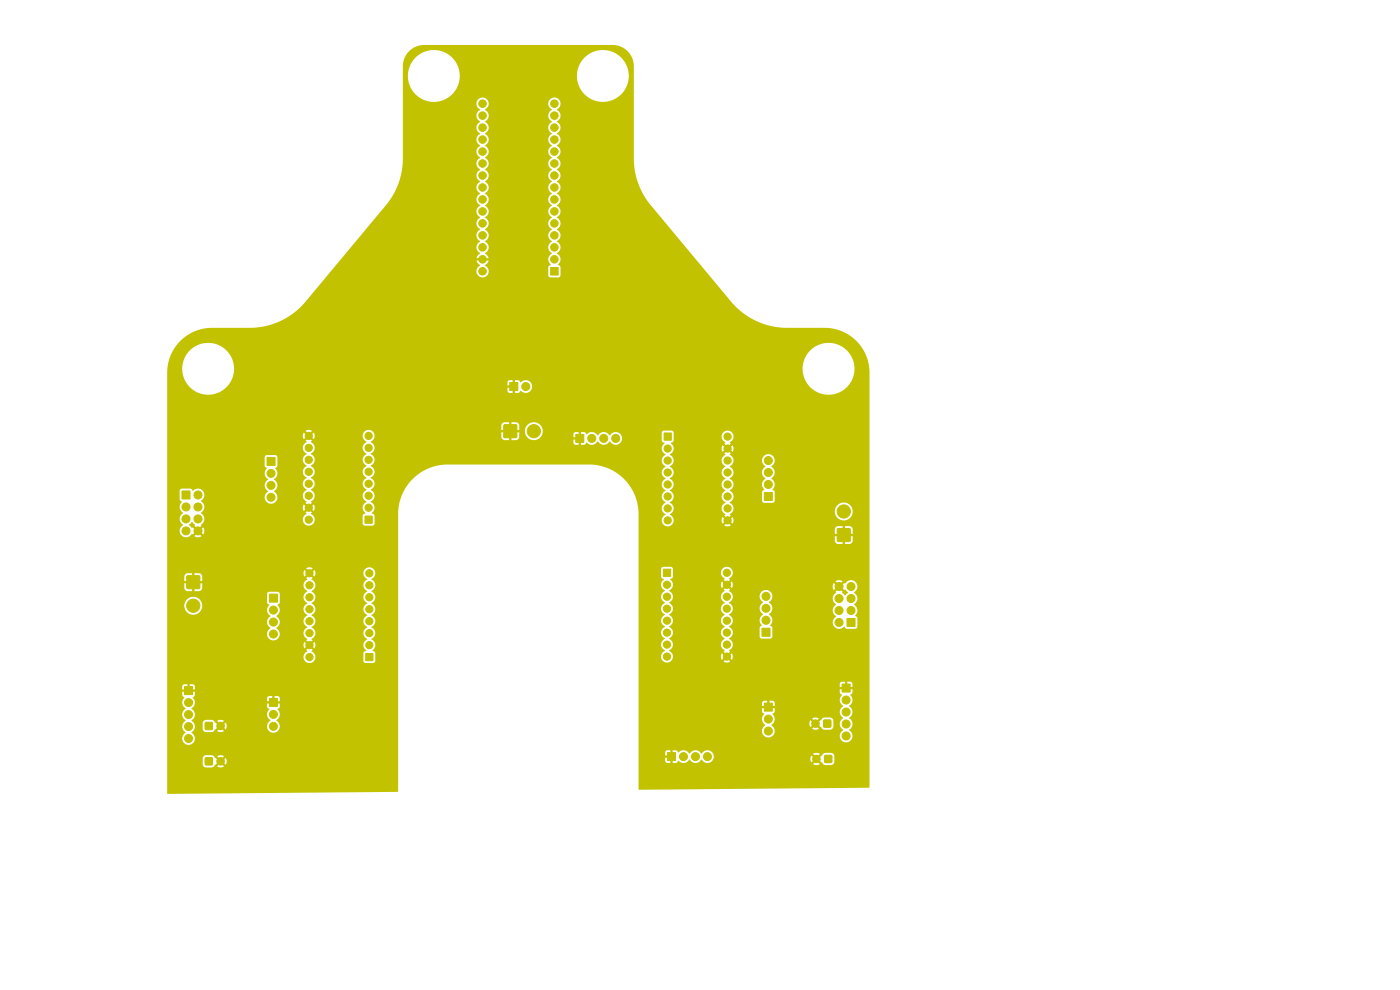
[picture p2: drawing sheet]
<svg xmlns="http://www.w3.org/2000/svg" width="297mm" height="210mm" viewBox="0 0 297 210" stroke-linecap="round" stroke-linejoin="round" font-family="sans-serif">
<g fill="#c2c200" stroke="#c2c200" stroke-width=".21">
<path d="M141.6 159.7h1.7v1.7h-1.7z"/>
<path d="M179.7 131.2h1.7v1.7h-1.7z"/>
<path d="M43.6 153.3h1.4v1.4h-1.4z"/>
<path d="M57.1 126h1.7v1.7h-1.7z"/>
<path d="M39.7 122.2h2.6v2.6h-2.6z"/>
<path d="M122.1 92.2h1.8v1.7h-1.8z"/>
<path d="M175 160.3h1.4v1.4h-1.4z"/>
<path d="M77.4 109.5h1.6v1.5h-1.6z"/>
<path d="M108.1 81.2h1.7v1.7h-1.7z"/>
<path d="M106.9 90.1h2.7v2.7h-2.7z"/>
<path d="M56.7 97h1.7v1.7h-1.7z"/>
<path d="M77.6 138.6h1.5v1.6h-1.5z"/>
<path d="M174.8 152.8h1.4v1.4h-1.4z"/>
<path d="M57.1 148.2h1.7v1.7h-1.7z"/>
<path d="M178.7 145.1h1.6v1.7h-1.6z"/>
<path d="M177.7 112.2h2.6v2.6h-2.6z"/>
<path d="M140.7 120.7h1.6v1.6h-1.6z"/>
<path d="M162.1 104.5h1.7v1.7h-1.7z"/>
<path d="M161.6 133.3h1.7v1.7h-1.7z"/>
<path d="M38.6 104.2h1.7v1.7h-1.7z"/>
<path d="M116.8 56.8h1.6v1.6h-1.6z"/>
<path d="M162.1 149.2h1.7v1.7h-1.7z"/>
<path d="M140.9 91.8h1.5v1.6h-1.5z"/>
<path d="M43.6 160.8h1.4v1.4h-1.4z"/>
<path d="M39.1 145.7h1.7v1.7h-1.7z"/>
<circle cx="145" cy="160.5" r=".85"/>
<circle cx="147.5" cy="160.5" r=".85"/>
<circle cx="150.1" cy="160.5" r=".85"/>
<circle cx="178" cy="132" r=".85"/>
<circle cx="180.5" cy="129.5" r=".85"/>
<circle cx="178" cy="129.5" r=".85"/>
<circle cx="180.5" cy="127" r=".85"/>
<circle cx="178" cy="127" r=".85"/>
<circle cx="180.5" cy="124.4" r=".85"/>
<circle cx="178" cy="124.4" r=".85"/>
<circle cx="46.8" cy="154" r=".8"/>
<circle cx="58" cy="129.4" r=".85"/>
<circle cx="58" cy="132" r=".85"/>
<circle cx="58" cy="134.5" r=".85"/>
<circle cx="41" cy="128.5" r="1.4"/>
<circle cx="125.5" cy="93" r=".85"/>
<circle cx="128.1" cy="93" r=".85"/>
<circle cx="130.6" cy="93" r=".85"/>
<circle cx="173.2" cy="161" r=".8"/>
<circle cx="78.2" cy="107.7" r=".77"/>
<circle cx="78.2" cy="105.2" r=".77"/>
<circle cx="78.2" cy="102.6" r=".77"/>
<circle cx="78.2" cy="100.1" r=".77"/>
<circle cx="78.2" cy="97.5" r=".77"/>
<circle cx="78.2" cy="95" r=".77"/>
<circle cx="78.2" cy="92.5" r=".77"/>
<circle cx="65.5" cy="92.5" r=".77"/>
<circle cx="65.5" cy="95" r=".77"/>
<circle cx="65.5" cy="97.5" r=".77"/>
<circle cx="65.5" cy="100.1" r=".77"/>
<circle cx="65.5" cy="102.6" r=".77"/>
<circle cx="65.5" cy="105.2" r=".77"/>
<circle cx="65.5" cy="107.7" r=".77"/>
<circle cx="65.5" cy="110.2" r=".77"/>
<circle cx="111.5" cy="82" r=".85"/>
<circle cx="113.2" cy="91.5" r="1.4"/>
<circle cx="57.5" cy="100.4" r=".85"/>
<circle cx="57.5" cy="103" r=".85"/>
<circle cx="57.5" cy="105.5" r=".85"/>
<circle cx="78.3" cy="136.8" r=".76"/>
<circle cx="78.3" cy="134.3" r=".76"/>
<circle cx="78.3" cy="131.8" r=".76"/>
<circle cx="78.3" cy="129.2" r=".76"/>
<circle cx="78.3" cy="126.7" r=".76"/>
<circle cx="78.3" cy="124.1" r=".76"/>
<circle cx="78.3" cy="121.6" r=".76"/>
<circle cx="65.6" cy="121.6" r=".76"/>
<circle cx="65.6" cy="124.1" r=".76"/>
<circle cx="65.6" cy="126.7" r=".76"/>
<circle cx="65.6" cy="129.2" r=".76"/>
<circle cx="65.6" cy="131.8" r=".76"/>
<circle cx="65.6" cy="134.3" r=".76"/>
<circle cx="65.6" cy="136.8" r=".76"/>
<circle cx="65.6" cy="139.4" r=".76"/>
<circle cx="173" cy="153.5" r=".8"/>
<circle cx="58" cy="151.5" r=".85"/>
<circle cx="58" cy="154.1" r=".85"/>
<circle cx="179.5" cy="148.5" r=".85"/>
<circle cx="179.5" cy="151" r=".85"/>
<circle cx="179.5" cy="153.6" r=".85"/>
<circle cx="179.5" cy="156.1" r=".85"/>
<circle cx="179" cy="108.5" r="1.4"/>
<circle cx="141.5" cy="124" r=".76"/>
<circle cx="141.5" cy="126.6" r=".76"/>
<circle cx="141.5" cy="129.1" r=".76"/>
<circle cx="141.5" cy="131.7" r=".76"/>
<circle cx="141.5" cy="134.2" r=".76"/>
<circle cx="141.5" cy="136.7" r=".76"/>
<circle cx="141.5" cy="139.3" r=".76"/>
<circle cx="154.2" cy="139.3" r=".76"/>
<circle cx="154.2" cy="136.7" r=".76"/>
<circle cx="154.2" cy="134.2" r=".76"/>
<circle cx="154.2" cy="131.7" r=".76"/>
<circle cx="154.2" cy="129.1" r=".76"/>
<circle cx="154.2" cy="126.6" r=".76"/>
<circle cx="154.2" cy="124" r=".76"/>
<circle cx="154.2" cy="121.5" r=".76"/>
<circle cx="163" cy="102.8" r=".85"/>
<circle cx="163" cy="100.2" r=".85"/>
<circle cx="163" cy="97.7" r=".85"/>
<circle cx="162.5" cy="131.6" r=".85"/>
<circle cx="162.5" cy="129" r=".85"/>
<circle cx="162.5" cy="126.5" r=".85"/>
<circle cx="42" cy="105" r=".85"/>
<circle cx="39.5" cy="107.5" r=".85"/>
<circle cx="42" cy="107.5" r=".85"/>
<circle cx="39.5" cy="110.1" r=".85"/>
<circle cx="42" cy="110.1" r=".85"/>
<circle cx="39.5" cy="112.6" r=".85"/>
<circle cx="42" cy="112.6" r=".85"/>
<circle cx="117.6" cy="55" r=".8"/>
<circle cx="117.6" cy="52.5" r=".8"/>
<circle cx="117.6" cy="49.9" r=".8"/>
<circle cx="117.6" cy="47.4" r=".8"/>
<circle cx="117.6" cy="44.8" r=".8"/>
<circle cx="117.6" cy="42.3" r=".8"/>
<circle cx="117.6" cy="39.8" r=".8"/>
<circle cx="117.6" cy="37.2" r=".8"/>
<circle cx="117.6" cy="34.7" r=".8"/>
<circle cx="117.6" cy="32.1" r=".8"/>
<circle cx="117.6" cy="29.6" r=".8"/>
<circle cx="117.6" cy="27.1" r=".8"/>
<circle cx="117.6" cy="24.5" r=".8"/>
<circle cx="117.6" cy="22" r=".8"/>
<circle cx="102.4" cy="22" r=".8"/>
<circle cx="102.4" cy="24.5" r=".8"/>
<circle cx="102.4" cy="27.1" r=".8"/>
<circle cx="102.4" cy="29.6" r=".8"/>
<circle cx="102.4" cy="32.1" r=".8"/>
<circle cx="102.4" cy="34.7" r=".8"/>
<circle cx="102.4" cy="37.2" r=".8"/>
<circle cx="102.4" cy="39.8" r=".8"/>
<circle cx="102.4" cy="42.3" r=".8"/>
<circle cx="102.4" cy="44.8" r=".8"/>
<circle cx="102.4" cy="47.4" r=".8"/>
<circle cx="102.4" cy="49.9" r=".8"/>
<circle cx="102.4" cy="52.5" r=".8"/>
<circle cx="102.4" cy="55" r=".8"/>
<circle cx="102.4" cy="57.5" r=".8"/>
<circle cx="163" cy="152.5" r=".85"/>
<circle cx="163" cy="155.1" r=".85"/>
<circle cx="141.6" cy="95.1" r=".77"/>
<circle cx="141.6" cy="97.7" r=".77"/>
<circle cx="141.6" cy="100.2" r=".77"/>
<circle cx="141.6" cy="102.8" r=".77"/>
<circle cx="141.6" cy="105.3" r=".77"/>
<circle cx="141.6" cy="107.8" r=".77"/>
<circle cx="141.6" cy="110.4" r=".77"/>
<circle cx="154.3" cy="110.4" r=".77"/>
<circle cx="154.3" cy="107.8" r=".77"/>
<circle cx="154.3" cy="105.3" r=".77"/>
<circle cx="154.3" cy="102.8" r=".77"/>
<circle cx="154.3" cy="100.2" r=".77"/>
<circle cx="154.3" cy="97.7" r=".77"/>
<circle cx="154.3" cy="95.1" r=".77"/>
<circle cx="154.3" cy="92.6" r=".77"/>
<circle cx="46.8" cy="161.5" r=".8"/>
<circle cx="40" cy="149" r=".85"/>
<circle cx="40" cy="151.6" r=".85"/>
<circle cx="40" cy="154.1" r=".85"/>
<circle cx="40" cy="156.7" r=".85"/>
</g>
<g fill="#c2c200">
<path d="M178.5 124.5l.6 .7 .2-.1 .6 .5-.6 .7-.7-.5 .2-.3-.7-.6z"/>
<path d="M40.1 111.3l.7-.6 .6 .6-.2 .2 .7 .6-.4 .4-.6-.6-.2 .1z"/>
<path d="M86.8 10.9a4.5 4.5 0 0 1 3.2-1.4h40a4.5 4.5 0 0 1 4.5 4.5v19.7a15.4 15.4 0 0 0 3.5 9.8l17 20.4a15.5 15.5 0 0 0 12.1 5.6h7.9a9.5 9.5 0 0 1 9.5 9.5l-.1 88-48.9 .5v-7.9h5.6v.7h.9v.5h-.9v.7l.3 .3 .8 .1v-1h.5v1l.9-.1 .2-.4a1.57 1.57 0 0 0 2.5-.3 1.48 1.48 0 0 0 2.5 0 1.4 1.4 0 0 0 1.4 .7 1.4 1.4 0 0 0 1.2-.9h20.5l.2 .8 .7-.7 .4 .4-.7 .7a1.29 1.29 0 0 0 1.4 0l-.6-.7 .3-.4 1.4 1.3 1.6-.1 .4-.6v-1.3l-.4-.5h-1.8l-1.2 1.2-.3-.4 .6-.7a1.29 1.29 0 0 0-1.4 0l.7 .7-.4 .4-.7-.7-.2 .6h-20.5a1.39 1.39 0 0 0-.9-1.7 1.39 1.39 0 0 0-1.7 .7 1.48 1.48 0 0 0-2.5 0 1.52 1.52 0 0 0-2.4-.3l-.5-.4h-.7v.9h-.5v-.9h-.8l-.3 .4h-5.6v-7.2h26.1l.1 .7 .6 .8a1.38 1.38 0 0 0-.2 2.1 1.38 1.38 0 0 0 2.1-.1 1.38 1.38 0 0 0-.6-2.1l.4-.4h7.7l.2 .8 .7-.7 .4 .4-.7 .7a1.29 1.29 0 0 0 1.4 0l-.7-.7 .4-.4 1.4 1.3 1.6-.1 .4-.6v-1.3l-.4-.5h-1.8l-1.2 1.2-.4-.4 .7-.7a1.29 1.29 0 0 0-1.4 0l.7 .7-.4 .4-.7-.7-.2 .6h-7.7l.1-.1a1.53 1.53 0 0 0-.2-1.9l.4-.3v-.8h-.9v-.5h.9v-.9l-.3-.2h-.8v.9h-.4v-.9h-.7l-.4 .2-.1 .9h1v.5h-1l.1 .8 .4 .3-.5 1h-26.1v-4h42.6l.2 .8 .6 .6a1.48 1.48 0 0 0 0 2.5 1.48 1.48 0 0 0 0 2.6 1.39 1.39 0 0 0-.5 2.1 1.39 1.39 0 0 0 2.2 0 1.39 1.39 0 0 0-.5-2.2 1.48 1.48 0 0 0 0-2.5 1.48 1.48 0 0 0 0-2.5 1.52 1.52 0 0 0 .3-2.4l.4-.3 .1-.9h-1v-.5h1l-.1-.8-.3-.3h-.7v.9h-.6v-.9h-.6l-.4 .3v.8h.9v.5h-.9v.9l.4 .3-.5 1h-42.6v-27.7h4.7v1.7l.2 .2 .4 .2a1.44 1.44 0 0 0 .3 2.5 1.39 1.39 0 0 0-.9 1.3 1.39 1.39 0 0 0 .9 1.3 1.39 1.39 0 0 0-.9 1.2 1.39 1.39 0 0 0 .9 1.3 1.39 1.39 0 0 0-.9 1.3 1.39 1.39 0 0 0 .9 1.2 1.39 1.39 0 0 0-.9 1.3 1.39 1.39 0 0 0 .9 1.3 1.39 1.39 0 0 0-.9 1.2 1.39 1.39 0 0 0 .9 1.3 1.28 1.28 0 0 0-.8 1.9 1.28 1.28 0 0 0 2 .3 1.28 1.28 0 0 0-.1-2l-.3-.2a1.39 1.39 0 0 0 .9-1.3 1.39 1.39 0 0 0-.9-1.2 1.39 1.39 0 0 0 .9-1.3 1.39 1.39 0 0 0-.9-1.3 1.39 1.39 0 0 0 .9-1.2 1.39 1.39 0 0 0-.9-1.3 1.39 1.39 0 0 0 .9-1.3 1.39 1.39 0 0 0-.9-1.3 1.39 1.39 0 0 0 .9-1.2 1.39 1.39 0 0 0-.9-1.3 1.41 1.41 0 0 0 .3-2.4l.5-.4 .1-1.1h10.1l.2 .8 .6 .5-.2 .3 .6 .5-.4 .4-.6-.6a1.25 1.25 0 0 0 0 1.4l.6-.5 .4 .3-.6 .6 .2 .3a1.35 1.35 0 0 0-.8 1.2 1.35 1.35 0 0 0 .9 1.3 1.39 1.39 0 0 0-.9 1.2 1.39 1.39 0 0 0 .9 1.3 1.39 1.39 0 0 0-.9 1.3 1.39 1.39 0 0 0 .9 1.2 1.39 1.39 0 0 0-.9 1.3 1.39 1.39 0 0 0 .9 1.3 1.39 1.39 0 0 0-.9 1.2 1.39 1.39 0 0 0 .9 1.3l-.3 .2 .6 .6-.4 .3-.6-.5a1.26 1.26 0 0 0 0 1.4l.6-.6 .4 .4-.6 .6a1.26 1.26 0 0 0 1.4-.1l-.6-.5 .4-.4 .6 .5a1.26 1.26 0 0 0 0-1.3l-.6 .5-.4-.3 .6-.6-.2-.3a1.35 1.35 0 0 0 .8-1.2 1.35 1.35 0 0 0-.9-1.2 1.39 1.39 0 0 0 .9-1.3 1.39 1.39 0 0 0-.9-1.3 1.39 1.39 0 0 0 .9-1.2 1.39 1.39 0 0 0-.9-1.3 1.39 1.39 0 0 0 .9-1.3 1.39 1.39 0 0 0-.9-1.3l.3-.1a1.26 1.26 0 0 0 .6-1.3h5.6l.2 .8 .6 .6a1.48 1.48 0 0 0 0 2.5 1.52 1.52 0 0 0-.3 2.4l-.4 .5v2l.3 .3h1.9l.4-.4 .1-1.9-.5-.5a1.49 1.49 0 0 0-.3-2.4 1.48 1.48 0 0 0 0-2.5l.7-.9h12.8l.2 .8 .6 .5a1.48 1.48 0 0 0 0 2.6 1.41 1.41 0 0 0-.4 2.1 1.41 1.41 0 0 0 2.1 0l.5 .5h1.8l.3-.2 .2-.3v-1.8l-.5-.5a1.49 1.49 0 0 0-.2-2.4 1.48 1.48 0 0 0 0-2.5 1.4 1.4 0 0 0 .3-2.2 1.4 1.4 0 0 0-2.2 .3l-.2-.1-.6 .6-.4-.4 .6-.6a1.34 1.34 0 0 0-1.5 0l.7 .6-.4 .4-.7-.6a1.34 1.34 0 0 0 .1 1.5l.6-.7 .4 .4-.7 .6 .1 .3-.5 .5-.2 .6-12.8-.1a1.35 1.35 0 0 0-1.1-1.6 1.35 1.35 0 0 0-1.6 1.2h-5.6l-.3-.6-.5-.4 .2-.3-.6-.6 .4-.3 .6 .5a1.26 1.26 0 0 0 0-1.4l-.6 .6-.4-.4 .6-.5-.2-.3a1.27 1.27 0 0 0 .3-2.2 1.27 1.27 0 0 0-2.1 .9h-10.1l-.1-.9-.4-.3h-1.7l-.4 .5h-4.7v-8.4h41.6v1h1.3v.5h-1.3v1l.3 .4 .3 .2h1v-1.3h.5v1.3h1l.6-.4 .1-1.2h-1.3v-.5h1.3l-.1-1.3-.5-.4h-1.1v1.3h-.5v-1.3l-1.2 .1-.4 .6h-41.6v-3.3a10.5 10.5 0 0 0-10.5-10.5h-30a10.5 10.5 0 0 0-10.5 10.2l-.1 59.2-48.9 .4v-7.4h7.5v1.3l.4 .5h1.8l1.2-1.2 .3 .4-.6 .7a1.29 1.29 0 0 0 1.4 0l-.7-.7 .4-.4 .7 .7a1.29 1.29 0 0 0 0-1.4l-.7 .7-.4-.4 .7-.7a1.29 1.29 0 0 0-1.4 0l.6 .7-.3 .4-1.1-1.1-.4-.2-1.5 .1-.4 .6h-7.5v-12h3.1l.2 .8 .6 .5a1.6 1.6 0 0 0-.6 2.1l.6 .6a1.48 1.48 0 0 0 0 2.5 1.39 1.39 0 0 0-.5 2.1 1.39 1.39 0 0 0 2.2 0 1.39 1.39 0 0 0-.5-2.1l.2-.2a1.34 1.34 0 0 0 .3-1.8h1.9v1.2a.74 .74 0 0 0 .7 .7l1.5-.1 1.2-1.2 .3 .4-.6 .7a1.29 1.29 0 0 0 1.4 0l-.7-.7 .4-.4 .7 .7a1.29 1.29 0 0 0 0-1.4l-.7 .7-.4-.4 .7-.7a1.29 1.29 0 0 0-1.4 0l.6 .7-.3 .4-1.4-1.3-1.6 .1-.4 .6h-1.9l-.5-.5 .2-.2a1.33 1.33 0 0 0 .5-1.3h15.3l.2 .8 .6 .5a1.63 1.63 0 0 0-.7 1.9 1.38 1.38 0 0 0 2.3 .4 1.38 1.38 0 0 0-.4-2.2 1.52 1.52 0 0 0 .3-2.4l.4-.3 .1-.8h-1v-.5h1l-.1-.9-.4-.2h-.7v.9h-.5v-.9h-.7l-.3 .2v.9h.9v.5h-.9v.8l.4 .3-.5 1h-15.3l-.1-.5-.6-.5a1.6 1.6 0 0 0 .3-2.4l.4-.5v-.7h-.9v-.5h.9v-.9l-.3-.2h-.7v.9h-.6v-.9h-.7l-.3 .3-.1 .8h1v.5h-1l.1 .8 .4 .3-.5 1h-3.1v-20.5h3.6v.2a1.9 1.9 0 0 0 2.9 1.5 1.9 1.9 0 0 0 0-3.2 1.9 1.9 0 0 0-2.9 1.5h-3.6v-2.4h21.1l.1 1.8 .4 .5a1.57 1.57 0 0 0 .3 2.4 1.48 1.48 0 0 0 0 2.5 1.39 1.39 0 0 0-.5 2.1 1.39 1.39 0 0 0 2.2 0 1.39 1.39 0 0 0-.5-2.1 1.48 1.48 0 0 0 0-2.5 1.52 1.52 0 0 0 .3-2.4l.5-.5-.1-1.9-.4-.4h-1.9l-.4 .5h-21.1v-3.7h3.6v1h1.3v.5h-1.3l.1 1.2 .6 .4h.9v-1.3h.5v1.3h1l.6-.4 .1-.9h21.5a1.55 1.55 0 0 0 .8 1.3 1.39 1.39 0 0 0-.8 1.3 1.39 1.39 0 0 0 .8 1.3 1.39 1.39 0 0 0-.8 1.2 1.39 1.39 0 0 0 .8 1.3 1.39 1.39 0 0 0-.8 1.3 1.39 1.39 0 0 0 .8 1.2 1.39 1.39 0 0 0-.8 1.3 1.39 1.39 0 0 0 .8 1.3l-.3 .2 .6 .6-.3 .3-.6-.5a1.26 1.26 0 0 0 0 1.4l.6-.6 .3 .3-.6 .6 .3 .3a1.28 1.28 0 0 0-.6 2 1.28 1.28 0 0 0 2.1-.1 1.28 1.28 0 0 0-.6-1.9l.3-.3-.6-.6 .3-.3 .6 .6a1.25 1.25 0 0 0 0-1.5l-.6 .6-.3-.3 .6-.6-.3-.3a1.35 1.35 0 0 0 .8-1.2 1.35 1.35 0 0 0-.8-1.3 1.39 1.39 0 0 0 .8-1.2 1.39 1.39 0 0 0-.8-1.3 1.39 1.39 0 0 0 .8-1.3 1.39 1.39 0 0 0-.8-1.2 1.39 1.39 0 0 0 .8-1.3 1.39 1.39 0 0 0-.8-1.3 1.39 1.39 0 0 0 .8-1.3 1.39 1.39 0 0 0-.8-1.2l.3-.2-.6-.6 .3-.4 .6 .6 .2-.8h10.2l.2 .8 .6 .7a1.35 1.35 0 0 0-.8 1.2 1.35 1.35 0 0 0 .8 1.2 1.39 1.39 0 0 0-.8 1.3 1.39 1.39 0 0 0 .8 1.3 1.39 1.39 0 0 0-.8 1.2 1.39 1.39 0 0 0 .8 1.3 1.39 1.39 0 0 0-.8 1.3 1.39 1.39 0 0 0 .8 1.2 1.39 1.39 0 0 0-.8 1.3 1.39 1.39 0 0 0 .8 1.3 1.41 1.41 0 0 0-.2 2.4l-.5 .3-.1 .3v1.7l.4 .4 1.7-.1 .4-.2v-1.9l-.1-.2-.5-.2a1.44 1.44 0 0 0-.2-2.5 1.39 1.39 0 0 0 .8-1.3 1.39 1.39 0 0 0-.8-1.3 1.39 1.39 0 0 0 .8-1.2 1.39 1.39 0 0 0-.8-1.3 1.39 1.39 0 0 0 .8-1.3 1.39 1.39 0 0 0-.8-1.2 1.39 1.39 0 0 0 .8-1.3 1.39 1.39 0 0 0-.8-1.3 1.39 1.39 0 0 0 .8-1.3 1.39 1.39 0 0 0-.8-1.2 1.29 1.29 0 0 0 .4-2.3 1.29 1.29 0 0 0-2.1 .9h-10.2l-.2-.6-.6 .6-.3-.4 .6-.5a1.25 1.25 0 0 0-1.5 0l.6 .5-.3 .4-.6-.6a1.26 1.26 0 0 0 0 1.4l.6-.6 .3 .4-.6 .6 .3 .3-.5 .3-.3 .8h-21.5v-.3h-1.3v-.5h1.3v-1a.74 .74 0 0 0-.7-.7h-1v1.3h-.5v-1.3l-1.2 .1-.4 .6h-3.6v-18.2h2.6v1.9l.5 .4a1.57 1.57 0 0 0 .2 2.4 1.48 1.48 0 0 0 0 2.6 1.4 1.4 0 0 0-.3 2.2 1.4 1.4 0 0 0 2.2-.3l.2 .1 .6-.7 .4 .4-.6 .7a1.34 1.34 0 0 0 1.5-.1l-.7-.6 .4-.4 .7 .6a1.34 1.34 0 0 0-.1-1.4l-.6 .6-.4-.4 .7-.6-.2-.1a1.6 1.6 0 0 0 .3-2.4l-.3-.1a1.6 1.6 0 0 0 .3-2.4l-.3-.2a1.6 1.6 0 0 0 .3-2.3l-1-.4-1 .5-.5-.4-1.8-.1-.3 .2-.2 .3h-2.6v-7.1h20.6l.1 1.8 .4 .5a1.57 1.57 0 0 0 .3 2.4 1.48 1.48 0 0 0 0 2.5 1.39 1.39 0 0 0-.5 2.2 1.39 1.39 0 0 0 2.2-.1 1.39 1.39 0 0 0-.5-2.1 1.48 1.48 0 0 0 0-2.5 1.52 1.52 0 0 0 .3-2.4l.5-.5-.1-1.9-.3-.4h-2l-.4 .5h-20.6v-2.1h28.7l.2 .8 .6 .6a1.35 1.35 0 0 0-.8 1.3 1.35 1.35 0 0 0 .9 1.2 1.39 1.39 0 0 0-.9 1.3 1.39 1.39 0 0 0 .9 1.3 1.39 1.39 0 0 0-.9 1.2 1.39 1.39 0 0 0 .9 1.3 1.39 1.39 0 0 0-.9 1.3 1.39 1.39 0 0 0 .9 1.2l-.3 .2 .6 .6-.4 .4-.6-.6a1.26 1.26 0 0 0 0 1.4l.6-.6 .4 .4-.6 .6 .2 .2a1.28 1.28 0 0 0-.5 2 1.28 1.28 0 0 0 2 0 1.28 1.28 0 0 0-.5-2l.2-.2-.6-.6 .4-.4 .6 .6a1.25 1.25 0 0 0 0-1.4l-.6 .6-.4-.4 .6-.6-.2-.2a1.35 1.35 0 0 0 .8-1.3 1.35 1.35 0 0 0-.9-1.2 1.39 1.39 0 0 0 .9-1.3 1.39 1.39 0 0 0-.9-1.3 1.39 1.39 0 0 0 .9-1.2 1.39 1.39 0 0 0-.9-1.3 1.39 1.39 0 0 0 .9-1.3 1.39 1.39 0 0 0-.9-1.2 1.39 1.39 0 0 0 .9-1.3 1.39 1.39 0 0 0-.9-1.3l.3-.2-.6-.5 .4-.4 .6 .6 .2-.8h10.1l.2 .7 .6 .7a1.35 1.35 0 0 0-.8 1.2 1.35 1.35 0 0 0 .9 1.3 1.39 1.39 0 0 0-.9 1.2 1.39 1.39 0 0 0 .9 1.3 1.39 1.39 0 0 0-.9 1.3 1.39 1.39 0 0 0 .9 1.3 1.39 1.39 0 0 0-.9 1.2 1.39 1.39 0 0 0 .9 1.3 1.39 1.39 0 0 0-.9 1.3 1.39 1.39 0 0 0 .9 1.2 1.41 1.41 0 0 0-.3 2.5l-.4 .2-.2 .3 .1 1.8 .3 .3h1.7l.5-.4v-1.7l-.2-.3-.4-.3a1.38 1.38 0 0 0-.3-2.4 1.39 1.39 0 0 0 .9-1.2 1.39 1.39 0 0 0-.9-1.3 1.39 1.39 0 0 0 .9-1.3 1.39 1.39 0 0 0-.9-1.3 1.39 1.39 0 0 0 .9-1.2 1.39 1.39 0 0 0-.9-1.3 1.39 1.39 0 0 0 .9-1.3 1.39 1.39 0 0 0-.9-1.2 1.39 1.39 0 0 0 .9-1.3 1.39 1.39 0 0 0-.9-1.3 1.29 1.29 0 0 0 .4-2.2 1.29 1.29 0 0 0-2.1 .9h-10.1l-.2-.6-.6 .5-.4-.3 .6-.6a1.25 1.25 0 0 0-1.4 0l.6 .6-.4 .3-.6-.5a1.26 1.26 0 0 0 0 1.4l.6-.6 .4 .4-.6 .5 .2 .3-.5 .4-.3 .7h-28.7v-4.6h70.8v.9h1.4v.5h-1.4l.1 1.2 .7 .5h.9v-1.3h.5v1.3l1.2-.1 .4-.5v-1.1h-1.2v-.4h2.4a1.9 1.9 0 0 0 1.6 2 1.9 1.9 0 0 0 2.1-1.2h6.6v.7h1v.5h-1l.1 .7 .2 .3 .9 .1v-1h.4v1l.9-.1 .3-.4a1.49 1.49 0 0 0 2.4-.3 1.48 1.48 0 0 0 2.6 0 1.37 1.37 0 0 0 2.1 .4 1.37 1.37 0 0 0-.3-2.2h9.2v1.7l.1 .2 .5 .2a1.45 1.45 0 0 0 .2 2.5 1.39 1.39 0 0 0-.8 1.3 1.39 1.39 0 0 0 .8 1.3 1.39 1.39 0 0 0-.8 1.2 1.39 1.39 0 0 0 .8 1.3 1.39 1.39 0 0 0-.8 1.3 1.39 1.39 0 0 0 .8 1.2 1.39 1.39 0 0 0-.8 1.3 1.39 1.39 0 0 0 .8 1.3 1.39 1.39 0 0 0-.8 1.3 1.39 1.39 0 0 0 .8 1.2 1.28 1.28 0 0 0-.7 1.9 1.28 1.28 0 0 0 1.9 .3 1.28 1.28 0 0 0-.1-2l-.2-.2a1.39 1.39 0 0 0 .8-1.3 1.39 1.39 0 0 0-.8-1.2 1.39 1.39 0 0 0 .8-1.3 1.39 1.39 0 0 0-.8-1.3 1.39 1.39 0 0 0 .8-1.2 1.39 1.39 0 0 0-.8-1.3 1.39 1.39 0 0 0 .8-1.3 1.39 1.39 0 0 0-.8-1.2 1.39 1.39 0 0 0 .8-1.3 1.39 1.39 0 0 0-.8-1.3 1.41 1.41 0 0 0 .2-2.4l.6-.4v-1.1h10.2a1.55 1.55 0 0 0 .8 1.4l-.3 .2 .6 .6-.3 .3-.6-.5a1.26 1.26 0 0 0 0 1.4l.6-.6 .3 .3-.6 .6 .3 .3a1.35 1.35 0 0 0-.8 1.2 1.35 1.35 0 0 0 .8 1.3 1.39 1.39 0 0 0-.8 1.2 1.39 1.39 0 0 0 .8 1.3 1.39 1.39 0 0 0-.8 1.3 1.39 1.39 0 0 0 .8 1.2 1.39 1.39 0 0 0-.8 1.3 1.39 1.39 0 0 0 .8 1.3 1.39 1.39 0 0 0-.8 1.3 1.39 1.39 0 0 0 .8 1.2l-.3 .2 .6 .6-.3 .4-.6-.6a1.26 1.26 0 0 0 0 1.4l.6-.6 .3 .4-.5 .6a1.26 1.26 0 0 0 1.4-.1l-.6-.5 .3-.4 .6 .6a1.26 1.26 0 0 0 0-1.4l-.6 .6-.3-.4 .6-.6-.3-.3 .7-.6h21.6a1.9 1.9 0 0 0 2.7 1.8 1.9 1.9 0 0 0 .4-3.2 1.9 1.9 0 0 0-3.1 1.1v.3l-21.6-.1a1.41 1.41 0 0 0-.7-1.7 1.39 1.39 0 0 0 .8-1.3 1.39 1.39 0 0 0-.8-1.3 1.39 1.39 0 0 0 .8-1.2 1.39 1.39 0 0 0-.8-1.3 1.39 1.39 0 0 0 .8-1.3 1.39 1.39 0 0 0-.8-1.2l.1-.2a1.26 1.26 0 0 0 .7-1.2h6l.2 .8 .6 .5a1.6 1.6 0 0 0-.6 2l.6 .6a1.52 1.52 0 0 0-.3 2.4l-.5 .5 .1 1.9 .4 .4h1.9l.3-.3v-2l-.4-.5a1.58 1.58 0 0 0-.3-2.4 1.48 1.48 0 0 0 0-2.5 1.37 1.37 0 0 0 .2-2.4 1.37 1.37 0 0 0-2.2 1h-6l-.3-.7-.5-.4 .3-.3-.6-.6 .3-.3 .6 .5a1.26 1.26 0 0 0 0-1.4l-.6 .6-.3-.3 .6-.6-.3-.3a1.28 1.28 0 0 0 .3-2.2 1.28 1.28 0 0 0-2 .9h-10.2v-.9l-.4-.3-1.7 .1-.4 .4h-9.2l-.5-.2a1.6 1.6 0 0 0-1.4 .8 1.48 1.48 0 0 0-2.5 0 1.52 1.52 0 0 0-2.4-.3l-.5-.4h-.7v.9h-.4v-.9h-.9l-.3 .4h-6.5a1.9 1.9 0 0 0-1.5-2.5 1.9 1.9 0 0 0-2.3 1.7h-2.4v-.1h1.2v-1.2l-.7-.4h-.9v1.3h-.5v-1.3h-1.2l-.5 .7h-70.8v-12.3h3.2a5.5 5.5 0 0 0 3.9 5.5 5.5 5.5 0 0 0 6.2-2.4h58.9v.7h.9v.5h-.9v.7l.2 .3 .8 .1v-1h.6v1l.8-.1 .3-.4a1.39 1.39 0 0 0 2.1 .1 1.39 1.39 0 0 0-.1-2.1 1.39 1.39 0 0 0-2 .2l-.5-.4h-.6v.9h-.6v-.9h-.8l-.2 .4h-58.9l.7-1.4 .2-1.7h120.6a5.5 5.5 0 0 0 7.9 5.2 5.5 5.5 0 0 0 .7-9.5 5.5 5.5 0 0 0-8.6 3.9v.4h-120.6a5.5 5.5 0 0 0-5.5-5.3 5.5 5.5 0 0 0-5.5 5.3h-3.2v-.1a9.5 9.5 0 0 1 9.5-8.4h7.9a15.5 15.5 0 0 0 11.9-5.5l17.1-20.5a15.4 15.4 0 0 0 3.6-9.8v-11.8h15.6a1.77 1.77 0 0 0 .7 1.4 1.42 1.42 0 0 0-.7 1.2 1.42 1.42 0 0 0 .7 1.3 1.42 1.42 0 0 0-.7 1.3 1.42 1.42 0 0 0 .7 1.2 1.42 1.42 0 0 0-.7 1.3 1.42 1.42 0 0 0 .7 1.3 1.42 1.42 0 0 0-.7 1.3 1.42 1.42 0 0 0 .7 1.2 1.42 1.42 0 0 0-.7 1.3 1.42 1.42 0 0 0 .7 1.3 1.42 1.42 0 0 0-.7 1.2 1.42 1.42 0 0 0 .7 1.3 1.42 1.42 0 0 0-.7 1.3 1.42 1.42 0 0 0 .7 1.2 1.42 1.42 0 0 0-.7 1.3 1.42 1.42 0 0 0 .7 1.3 1.42 1.42 0 0 0-.7 1.3 1.42 1.42 0 0 0 .7 1.2 1.42 1.42 0 0 0-.7 1.3 1.42 1.42 0 0 0 .7 1.3 1.42 1.42 0 0 0-.7 1.2 1.42 1.42 0 0 0 .7 1.3 1.42 1.42 0 0 0-.7 1.3 1.42 1.42 0 0 0 .7 1.2l-.4 .5-.3 .6h.8v.5h-.8l.7 1.1a1.33 1.33 0 0 0-.3 2 1.33 1.33 0 0 0 2-.1 1.33 1.33 0 0 0-.6-2l.5-.4 .2-.6h-.8v-.5h.8l-.2-.6-.5-.4a1.71 1.71 0 0 0 .6-1.9l-.6-.8a1.38 1.38 0 0 0 .8-1.2 1.38 1.38 0 0 0-.8-1.2 1.42 1.42 0 0 0 .8-1.3 1.42 1.42 0 0 0-.8-1.3 1.42 1.42 0 0 0 .8-1.3 1.42 1.42 0 0 0-.8-1.2 1.42 1.42 0 0 0 .8-1.3 1.42 1.42 0 0 0-.8-1.3 1.42 1.42 0 0 0 .8-1.2 1.42 1.42 0 0 0-.8-1.3 1.42 1.42 0 0 0 .8-1.3 1.42 1.42 0 0 0-.8-1.2 1.42 1.42 0 0 0 .8-1.3 1.42 1.42 0 0 0-.8-1.3 1.42 1.42 0 0 0 .8-1.3 1.42 1.42 0 0 0-.8-1.2 1.42 1.42 0 0 0 .8-1.3 1.42 1.42 0 0 0-.8-1.3 1.42 1.42 0 0 0 .8-1.2 1.42 1.42 0 0 0-.8-1.3 1.42 1.42 0 0 0 .8-1.3 1.42 1.42 0 0 0-.8-1.2l.2-.2a1.3 1.3 0 0 0 .6-1.2h12.6v.2a1.42 1.42 0 0 0 .8 1.1v.1a1.38 1.38 0 0 0-.8 1.3 1.38 1.38 0 0 0 .8 1.2 1.42 1.42 0 0 0-.8 1.3 1.42 1.42 0 0 0 .8 1.2 1.42 1.42 0 0 0-.8 1.3 1.42 1.42 0 0 0 .8 1.3 1.42 1.42 0 0 0-.8 1.3 1.42 1.42 0 0 0 .8 1.2 1.42 1.42 0 0 0-.8 1.3 1.42 1.42 0 0 0 .8 1.3 1.42 1.42 0 0 0-.8 1.2 1.42 1.42 0 0 0 .8 1.3 1.42 1.42 0 0 0-.8 1.3 1.42 1.42 0 0 0 .8 1.2 1.42 1.42 0 0 0-.8 1.3 1.42 1.42 0 0 0 .8 1.3 1.42 1.42 0 0 0-.8 1.3 1.42 1.42 0 0 0 .8 1.2 1.42 1.42 0 0 0-.8 1.3 1.42 1.42 0 0 0 .8 1.3 1.42 1.42 0 0 0-.8 1.2 1.42 1.42 0 0 0 .8 1.3 1.42 1.42 0 0 0-.8 1.3 1.42 1.42 0 0 0 .8 1.2 1.44 1.44 0 0 0-.3 2.5l-.5 .4 .1 2 .3 .2 1.8 .1 .4-.4v-1.8l-.5-.6a1.41 1.41 0 0 0-.3-2.4 1.42 1.42 0 0 0 .8-1.2 1.42 1.42 0 0 0-.8-1.3 1.42 1.42 0 0 0 .8-1.3 1.42 1.42 0 0 0-.8-1.2 1.42 1.42 0 0 0 .8-1.3 1.42 1.42 0 0 0-.8-1.3 1.42 1.42 0 0 0 .8-1.3 1.42 1.42 0 0 0-.8-1.2 1.42 1.42 0 0 0 .8-1.3 1.42 1.42 0 0 0-.8-1.3 1.42 1.42 0 0 0 .8-1.2 1.42 1.42 0 0 0-.8-1.3 1.42 1.42 0 0 0 .8-1.3 1.42 1.42 0 0 0-.8-1.2 1.42 1.42 0 0 0 .8-1.3 1.42 1.42 0 0 0-.8-1.3 1.42 1.42 0 0 0 .8-1.3 1.42 1.42 0 0 0-.8-1.2 1.42 1.42 0 0 0 .8-1.3 1.42 1.42 0 0 0-.8-1.3 1.42 1.42 0 0 0 .8-1.2 1.42 1.42 0 0 0-.8-1.3 1.42 1.42 0 0 0 .8-1.3 1.42 1.42 0 0 0-.8-1.2 1.32 1.32 0 0 0 .3-2.3 1.32 1.32 0 0 0-2.1 .9h-12.6l-.1-.2a1.3 1.3 0 0 0-1.3-1 1.3 1.3 0 0 0-1.2 1.2h-15.6v-6h1a5.5 5.5 0 0 0 5.5 5.7 5.5 5.5 0 0 0 5.5-5.7h24.9a5.5 5.5 0 0 0 7.9 5.1 5.5 5.5 0 0 0 .8-9.4 5.5 5.5 0 0 0-8.7 3.9v.4h-24.9a5.5 5.5 0 0 0-5.5-5.3 5.5 5.5 0 0 0-5.5 5.3h-1v-1.9a4.5 4.5 0 0 1 1.3-3.1z"/>
</g>
</svg>
